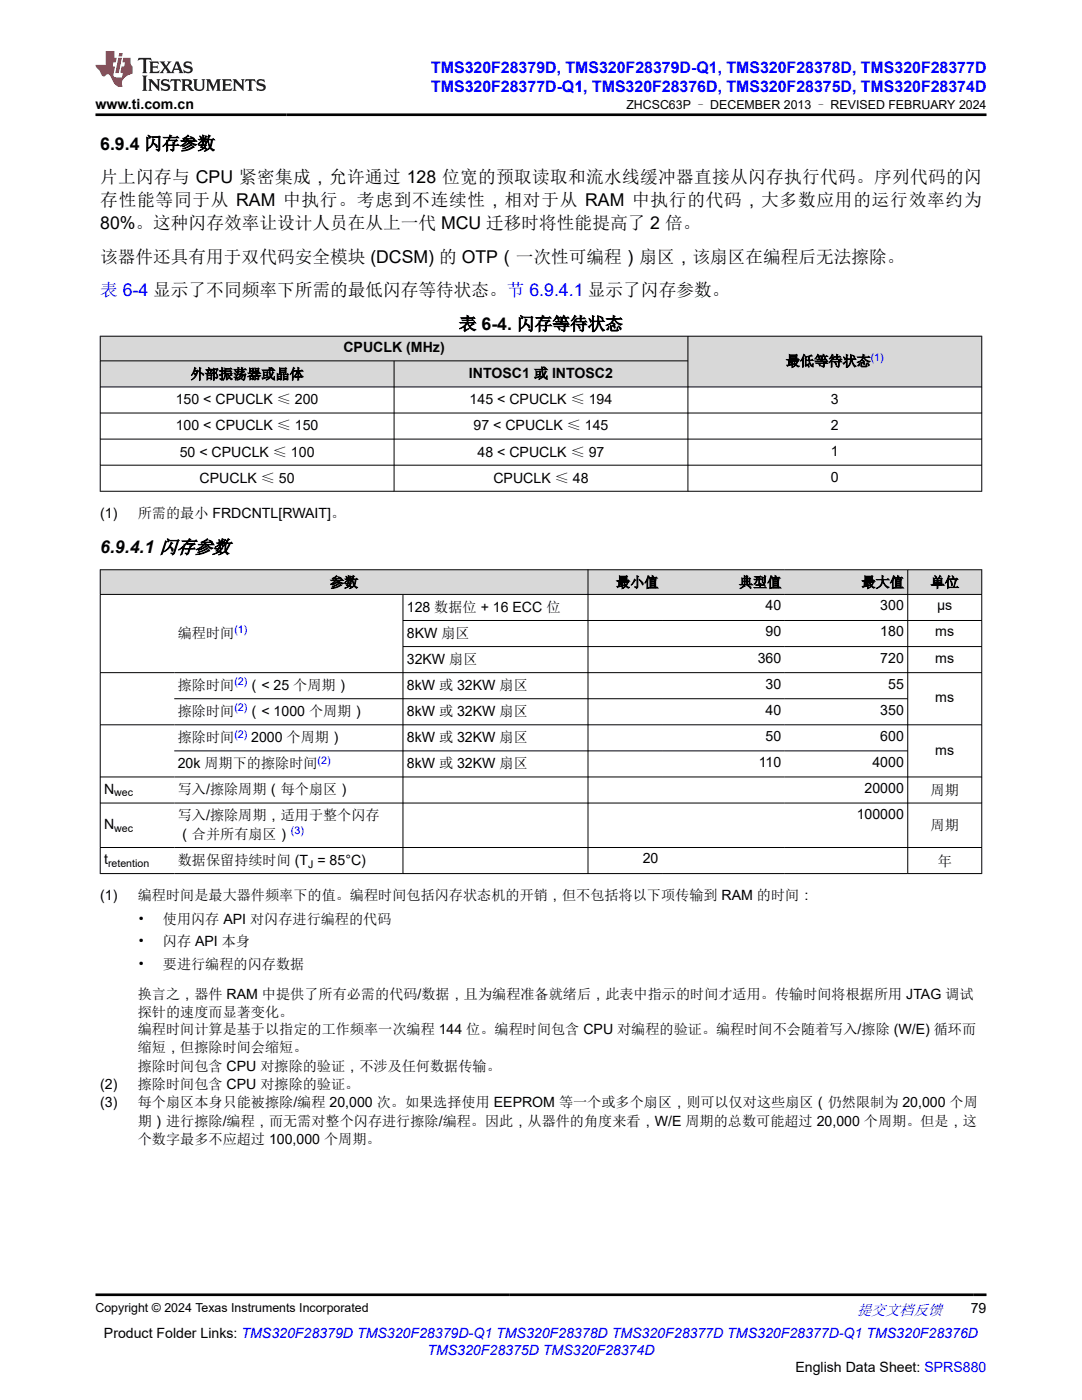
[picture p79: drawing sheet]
<svg xmlns="http://www.w3.org/2000/svg" width="216mm" height="279mm" viewBox="0 0 216 279" stroke-linecap="round" stroke-linejoin="round" font-family="sans-serif">
<defs><g id="words">
<g font-size="3.5">
<text x="20" y="29.8">6.9.4 闪存参数</text>
<text x="20" y="36.5">片上闪存与 CPU 紧密集成，允许通过 128 位宽的预取读取和流水线缓冲器直接从闪存执行代码。序列代码的闪</text>
<text x="20" y="41.1">存性能等同于从 RAM 中执行。考虑到不连续性，相对于从 RAM 中执行的代码，大多数应用的运行效率约为</text>
<text x="20" y="45.7">80%。这种闪存效率让设计人员在从上一代 MCU 迁移时将性能提高了 2 倍。</text>
<text x="20" y="52.4">该器件还具有用于双代码安全模块 (DCSM) 的 OTP（一次性可编程）扇区，该扇区在编程后无法擦除。</text>
<text x="91.6" y="65.8">表 6-4. 闪存等待状态</text>
<text x="20" y="110.4">6.9.4.1 闪存参数</text>
</g>
<text font-size="3.5" fill="#00f" x="20" y="59.1">表 6-4 显示了不同频率下所需的最低闪存等待状态。节 6.9.4.1 显示了闪存参数。</text>
<g font-size="3.2" fill="#00f">
<text x="86" y="14.5">TMS320F28379D, TMS320F28379D-Q1, TMS320F28378D, TMS320F28377D</text>
<text x="86" y="18.3">TMS320F28377D-Q1, TMS320F28376D, TMS320F28375D, TMS320F28374D</text>
</g>
<text font-size="3" fill="#00f" x="171" y="262.4">提交文档反馈</text>
<g font-size="2.8">
<text x="19" y="21.7">www.ti.com.cn</text>
<text x="68.5" y="70.3">CPUCLK (MHz)</text>
<text x="38" y="75.6">外部振荡器或晶体</text>
<text x="93.6" y="75.5">INTOSC1 或 INTOSC2</text>
<text x="156.8" y="73">最低等待状态</text>
<text x="35.1" y="80.7">150 &lt; CPUCLK ≤ 200</text>
<text x="93.7" y="80.7">145 &lt; CPUCLK ≤ 194</text>
<text x="165.8" y="80.6">3</text>
<text x="35.1" y="85.9">100 &lt; CPUCLK ≤ 150</text>
<text x="94.5" y="85.9">97 &lt; CPUCLK ≤ 145</text>
<text x="165.8" y="85.8">2</text>
<text x="35.9" y="91.1">50 &lt; CPUCLK ≤ 100</text>
<text x="95.3" y="91.1">48 &lt; CPUCLK ≤ 97</text>
<text x="165.8" y="91">1</text>
<text x="39.8" y="96.3">CPUCLK ≤ 50</text>
<text x="98.5" y="96.3">CPUCLK ≤ 48</text>
<text x="165.8" y="96.2">0</text>
<text x="20" y="103.4">(1)</text>
<text x="27.5" y="103.4">所需的最小 FRDCNTL[RWAIT]。</text>
<text x="65.8" y="117.2">参数</text>
<text x="122.9" y="117.2">最小值</text>
<text x="147.4" y="117.2">典型值</text>
<text x="171.9" y="117.2">最大值</text>
<text x="185.7" y="117.2">单位</text>
<text x="81.2" y="122.1">128 数据位 + 16 ECC 位</text>
<text x="152.8" y="121.8">40</text>
<text x="175.7" y="121.8">300</text>
<text x="187" y="121.8">µs</text>
<text x="35.5" y="127.3">编程时间</text>
<text x="81.2" y="127.3">8KW 扇区</text>
<text x="152.8" y="127">90</text>
<text x="175.7" y="127">180</text>
<text x="186.6" y="127">ms</text>
<text x="35.5" y="137.7">擦除时间</text>
<text x="49.4" y="137.7">（&lt; 25 个周期）</text>
<text x="81.2" y="132.5">32KW 扇区</text>
<text x="81.2" y="137.7">8kW 或 32KW 扇区</text>
<text x="151.2" y="132.2">360</text>
<text x="152.8" y="137.4">30</text>
<text x="175.7" y="132.2">720</text>
<text x="177.2" y="137.4">55</text>
<text x="186.6" y="132.2">ms</text>
<text x="35.5" y="142.9">擦除时间</text>
<text x="49.4" y="142.9">（&lt; 1000 个周期）</text>
<text x="81.2" y="142.9">8kW 或 32KW 扇区</text>
<text x="152.8" y="142.6">40</text>
<text x="175.7" y="142.6">350</text>
<text x="186.6" y="140.2">ms</text>
<text x="35.5" y="148.1">擦除时间</text>
<text x="50.1" y="148.1">2000 个周期）</text>
<text x="81.2" y="148.1">8kW 或 32KW 扇区</text>
<text x="152.8" y="147.8">50</text>
<text x="175.7" y="147.8">600</text>
<text x="35.5" y="153.3">20k 周期下的擦除时间</text>
<text x="81.2" y="153.3">8kW 或 32KW 扇区</text>
<text x="151.4" y="153">110</text>
<text x="174.1" y="153">4000</text>
<text x="186.6" y="150.6">ms</text>
<text x="20.8" y="158.4">N</text>
<text x="35.5" y="158.5">写入/擦除周期（每个扇区）</text>
<text x="172.5" y="158.3">20000</text>
<text x="185.7" y="158.7">周期</text>
<text x="20.8" y="165.4">N</text>
<text x="35.5" y="163.7">写入/擦除周期，适用于整个闪存</text>
<text x="35.5" y="167.4">（合并所有扇区）</text>
<text x="170.9" y="163.5">100000</text>
<text x="185.7" y="165.7">周期</text>
<text x="20.8" y="172.5">t</text>
<text x="35.5" y="172.6">数据保留持续时间 (T = 85°C)</text>
<text x="128.3" y="172.3">20</text>
<text x="187.1" y="172.8">年</text>
<text x="20" y="179.7">(1)</text>
<text x="27.5" y="179.7">编程时间是最大器件频率下的值。编程时间包括闪存状态机的开销，但不包括将以下项传输到 RAM 的时间：</text>
<text x="27.5" y="184.3">•</text>
<text x="32.5" y="184.3">使用闪存 API 对闪存进行编程的代码</text>
<text x="27.5" y="188.8">•</text>
<text x="32.5" y="188.8">闪存 API 本身</text>
<text x="27.5" y="193.4">•</text>
<text x="32.5" y="193.4">要进行编程的闪存数据</text>
<text x="27.5" y="199.3">换言之，器件 RAM 中提供了所有必需的代码/数据，且为编程准备就绪后，此表中指示的时间才适用。传输时间将根据所用 JTAG 调试</text>
<text x="27.5" y="202.9">探针的速度而显著变化。</text>
<text x="27.5" y="206.3">编程时间计算是基于以指定的工作频率一次编程 144 位。编程时间包含 CPU 对编程的验证。编程时间不会随着写入/擦除 (W/E) 循环而</text>
<text x="27.5" y="210">缩短，但擦除时间会缩短。</text>
<text x="27.5" y="213.7">擦除时间包含 CPU 对擦除的验证，不涉及任何数据传输。</text>
<text x="20" y="217.3">(2)</text>
<text x="20" y="221">(3)</text>
<text x="27.5" y="217.3">擦除时间包含 CPU 对擦除的验证。</text>
<text x="27.5" y="221">每个扇区本身只能被擦除/编程 20,000 次。如果选择使用 EEPROM 等一个或多个扇区，则可以仅对这些扇区（仍然限制为 20,000 个周</text>
<text x="27.5" y="224.7">期）进行擦除/编程，而无需对整个闪存进行擦除/编程。因此，从器件的角度来看，W/E 周期的总数可能超过 20,000 个周期。但是，这</text>
<text x="27.5" y="228.4">个数字最多不应超过 100,000 个周期。</text>
<text x="193.7" y="262.1">79</text>
<text x="20.7" y="266.9">Product Folder Links: TMS320F28379D TMS320F28379D-Q1 TMS320F28378D TMS320F28377D TMS320F28377D-Q1 TMS320F28376D</text>
<text x="158.7" y="273.7">English Data Sheet: SPRS880</text>
</g>
<text font-size="2.8" fill="#00f" x="85.3" y="270.3">TMS320F28375D TMS320F28374D</text>
<g font-size="2.5">
<text x="125" y="21.8">ZHCSC63P – DECEMBER 2013 – REVISED FEBRUARY 2024</text>
<text x="19" y="261.8">Copyright © 2024 Texas Instruments Incorporated</text>
</g>
<g font-size="2.1" fill="#00f">
<text x="173.8" y="72.1">(1)</text>
<text x="46.8" y="126.4">(1)</text>
<text x="46.8" y="136.8">(2)</text>
<text x="46.8" y="142">(2)</text>
<text x="46.8" y="147.2">(2)</text>
<text x="63.4" y="152.4">(2)</text>
<text x="58.1" y="166.5">(3)</text>
</g>
<g font-size="2.1">
<text x="22.8" y="159">wec</text>
<text x="22.8" y="166">wec</text>
<text x="21.6" y="173">retention</text>
<text x="61.5" y="173.2">J</text>
</g>
</g></defs>
<g fill="#d8d8d8">
<path d="M20 67.1h175.9v4.9h-175.9z" fill-rule="evenodd"/>
<path d="M20.1 67.2h117.1v4.8h-117.1z" fill-rule="evenodd"/>
<path d="M137.3 67.2h58.5v10h-58.5z" fill-rule="evenodd"/>
<path d="M20.1 72.1h58.5v5.1h-58.5z" fill-rule="evenodd"/>
<path d="M78.7 72.1h58.5v5.1h-58.5z" fill-rule="evenodd"/>
</g>
<path d="M19.9 67.1h176.1M19.9 72h117.4M20 67v31.1M78.6 72v26.1M137.3 67v31.1M195.9 67v31.1M196 77.2h-176.1M19.9 82.4h176.1M19.9 87.6h176.1M19.9 92.8h176.1M19.9 98h176.1" fill="none" stroke="#000" stroke-width=".2"/>
<g fill="#d8d8d8">
<path d="M20 113.7h175.9v4.9h-175.9z" fill-rule="evenodd"/>
<path d="M20.1 113.8h97.2v4.8h-97.2z" fill-rule="evenodd"/>
<path d="M117.4 113.8h14.7v4.8h-14.7z" fill-rule="evenodd"/>
<path d="M132.1 113.8h24.5v4.8h-24.5z" fill-rule="evenodd"/>
<path d="M156.6 113.8h24.5v4.8h-24.5z" fill-rule="evenodd"/>
<path d="M181.2 113.8h14.6v4.8h-14.6z" fill-rule="evenodd"/>
</g>
<g fill="none" stroke="#000" stroke-width=".2">
<path d="M19.9 113.7h176.1M19.9 118.6h176.1M20 113.6v60.8M80.4 118.6v55.8M117.3 113.6v60.8M181.1 113.6v60.8M195.9 113.6v60.8M19.9 134.2h176.1M34.8 139.4h146.4M80.4 123.8h115.6M80.4 129h115.6M19.9 144.7h176.1"/>
<path d="M19.9 155.1h176.1M34.8 149.9h146.4M19.9 160.3h176.1M19.9 169.1h176.1M19.9 174.3h176.1"/>
</g>
<path d="M27.7 11.6l-.2 .5 .5-.2h.6v.1v2.2l-.2 .4h1l-.2-.4v-2.2v-.1h.5l.5 .2-.1-.5zM29.8 12.3l.2 .4v1.5l-.2 .4h1.9l.1-.6a1.08 1.08 0 0 1-1.3 .2v-.7h.6l.4 .2v-.7l-.4 .2h-.6v-.5l.2-.2a1 1 0 0 1 1 .3l-.1-.5zM31.8 12.3l1 1.1-1 1.2h.9l-.2-.2 .4-.8 .5 .8-.2 .2h1.6l-.2-.2 .1-.5h1l.1 .5-.1 .2h.9l-.2-.3-.8-2h-.5l-1 2.2-.8-1.1 .9-1.1h-.8l.2 .2-.5 .6-.3-.6 .1-.2zM35.2 12.7l.4 1h-.8zM36.8 12.4a.65 .65 0 0 0-.2 .7 .65 .65 0 0 0 .6 .5l.7 .1 .1 .3a.79 .79 0 0 1-.7 .4 .79 .79 0 0 1-.7-.5l.1 .7 .2-.1a.93 .93 0 0 0 1.1 .1 .93 .93 0 0 0 .4-1 1.46 1.46 0 0 0-1.2-.6l-.1-.3a1.09 1.09 0 0 1 1.2 .2l-.2-.6-.1 .1-.6-.2zM28.4 15.1l.2 .4v2.2l-.2 .4h1l-.2-.4v-2.2l.2-.4zM29.6 15.8l.2 .4v1.5l-.2 .4h.8l-.3-.4v-1.3l1.7 1.8v-2l.2-.4h-.8l.2 .2 .1 1.1-1.2-1.3zM32.3 15.9a.65 .65 0 0 0-.2 .8 .65 .65 0 0 0 .7 .4l.6 .2 .1 .2a.79 .79 0 0 1-.7 .4 .79 .79 0 0 1-.7-.5l.1 .7 .2-.1a.93 .93 0 0 0 1.1 .1 .93 .93 0 0 0 .4-.9 1.46 1.46 0 0 0-1.2-.6l-.1-.4a1.09 1.09 0 0 1 1.2 .2l-.2-.6-.1 .1-.6-.1zM34.1 15.8l-.1 .6a.63 .63 0 0 1 .7-.3l.1 1.6-.3 .4h1l-.2-.4v-1.6a.66 .66 0 0 1 .8 .3l-.1-.6zM36.2 15.8l.2 .4v1.5l-.2 .4h.9l-.2-.2v-.7h.5l.1 .2a.79 .79 0 0 0 1.2 .6l-1-.9a.61 .61 0 0 0 .6-.6 .61 .61 0 0 0-.5-.7zM36.9 16.1h.2a.47 .47 0 0 1 .5 .1 .47 .47 0 0 1 .1 .5l-.2 .1-.6 .1zM38.5 15.8l.2 .2a2.27 2.27 0 0 0 .4 2 1.04 1.04 0 0 0 1.7-.7v-1.3l.2-.2h-.8l.2 .4v1.1a.6 .6 0 0 1-.6 .6 .6 .6 0 0 1-.6-.6v-1.1l.3-.4zM41.1 15.8l.2 .4v1.5l-.2 .4h.7l-.2-.4v-1.4l.9 1.9 .8-1.9v1.4l-.2 .4h1l-.3-.4v-1.5l.3-.4h-.8l-.7 1.5-.7-1.5zM44.3 15.8l.2 .4v1.5l-.2 .4h1.9l.1-.6a1.09 1.09 0 0 1-1.3 .2v-.7h.6l.4 .2v-.6l-.4 .2h-.6v-.6l.2-.1a1.01 1.01 0 0 1 1 .3l-.1-.6zM46.4 15.8l.3 .4v1.5l-.3 .4h.8l-.2-.4v-1.3l1.6 1.8v-2l.2-.4h-.7l.2 .2v1.1l-1.2-1.3zM49 15.8l-.1 .6a.63 .63 0 0 1 .8-.3v1.6l-.3 .4h1l-.2-.4v-1.6a.66 .66 0 0 1 .8 .3l-.1-.6zM51.4 15.9a.65 .65 0 0 0-.2 .8 .65 .65 0 0 0 .6 .4l.6 .2 .2 .2a.79 .79 0 0 1-.8 .4 .79 .79 0 0 1-.6-.5l.1 .7 .2-.1a.93 .93 0 0 0 1 .1 .93 .93 0 0 0 .5-.9 1.46 1.46 0 0 0-1.3-.6l-.1-.4a1.09 1.09 0 0 1 1.3 .2l-.2-.6-.2 .1-.5-.1z" fill="#231f20"/>
<path d="M21.1 10.2v2.8h-2.1l.1 .3 .9 1a.95 .95 0 0 0 .9 .9 .59 .59 0 0 1 .6-.4 .59 .59 0 0 1 .5 .4l.4 .7a1.59 1.59 0 0 0 2.1 1.4 1.61 1.61 0 0 1 1-2.3l1-.3-.1-1.5a1.59 1.59 0 0 1-.4-1.7h-1.4l-.2 .9h.5l-.1 .9h-.5l-.2 1v.2l.4 .1-.2 .9h-.6a.73 .73 0 0 1-1.1-.7l.3-1.5h-.5l.2-.9h.5l.2-.9h-.5v-1.3zM23.6 11.5l-.6 3.1h.7l.6-3.1zM23.8 10.6l-.1 .6h.7l.1-.6z" fill="#ed1c24"/>
<path d="M19 22.9h177.8M19 258.4h177.8" fill="none" stroke="#000" stroke-width=".53"/>
<use href="#words"/>
</svg>
